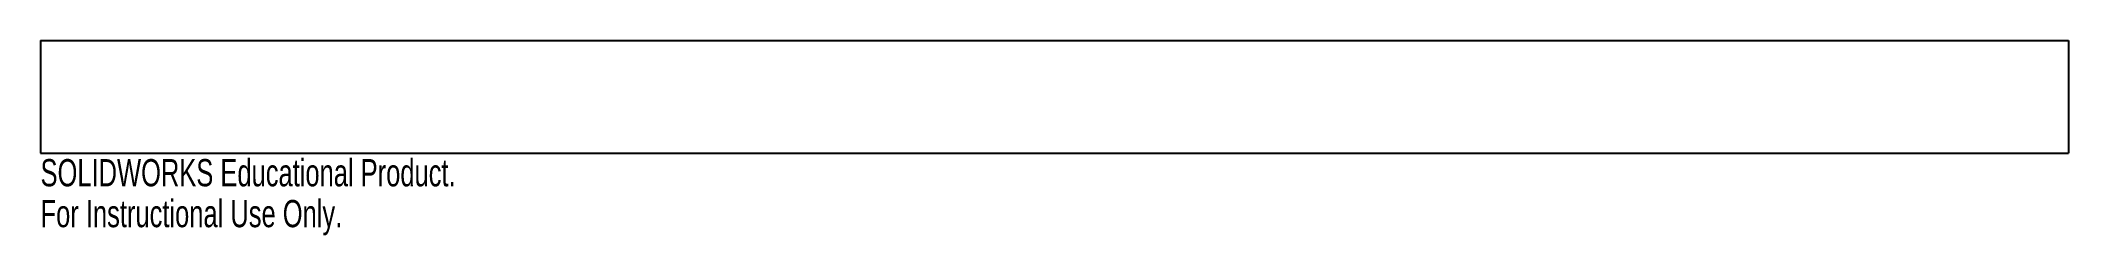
# Model space of a CAD drawing. Header units: millimetres. Extents: x 0 to 360, y -15 to 20.
import ezdxf

# ---------------------------------------------------------------- set-up
doc = ezdxf.new("R2010")
doc.units = ezdxf.units.MM
doc.layers.add('CORTE', color=7, linetype='Continuous')
doc.layers.add('INFORMACION_NO_CORTE', color=8, linetype='Continuous')
doc.styles.add('SLDTEXTSTYLE0', font='TXT', dxfattribs={"width": 0.7})

msp = doc.modelspace()

# ---------------------------------------------------------------- linework, layer by layer
at = {"layer": 'CORTE', "color": 7, "linetype": 'Continuous', "lineweight": 25}
for p, q in [((0, 20), (360, 20)), ((0, 20), (0, 0)), ((360, 20), (360, 0)), ((0, 0), (360, 0))]:
    msp.add_line(p, q, dxfattribs=at)

# ---------------------------------------------------------------- texts
at = {"layer": 'INFORMACION_NO_CORTE', "color": 7, "linetype": 'Continuous', "char_height": 4.8336, "attachment_point": 1, "style": 'SLDTEXTSTYLE0'}
for s, insert in [('SOLIDWORKS Educational Product.', (0, -1.02)), ('For Instructional Use Only.', (0, -8.27))]:
    msp.add_mtext(s, dxfattribs=dict(at, insert=insert))

doc.saveas('drawing.dxf')
